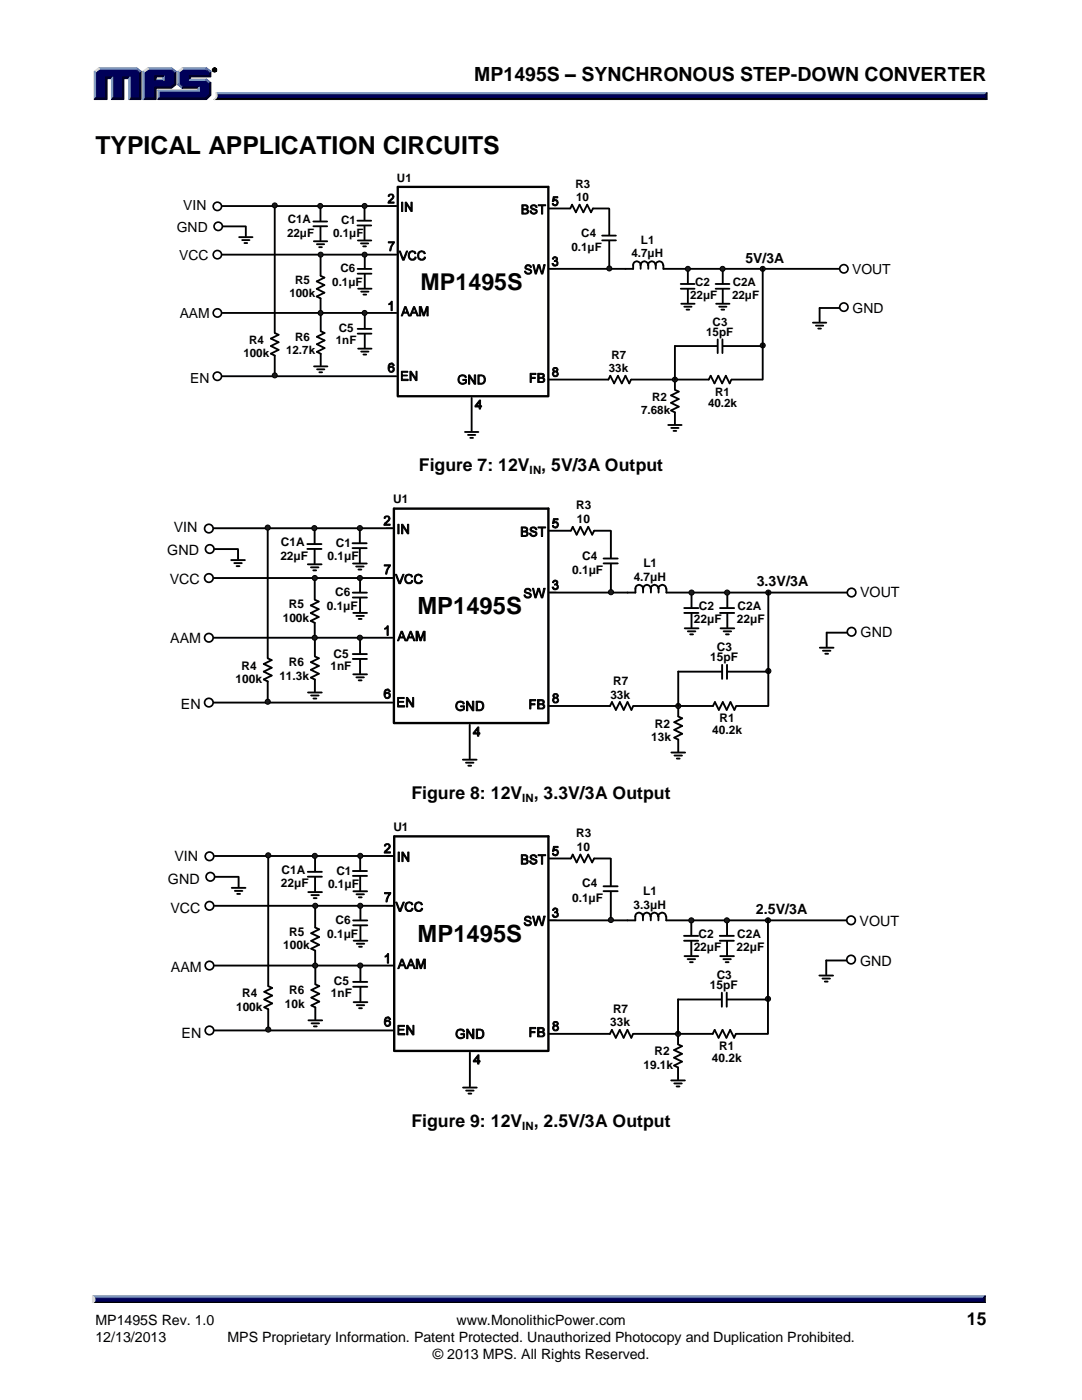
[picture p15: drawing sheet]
<svg xmlns="http://www.w3.org/2000/svg" width="216mm" height="279mm" viewBox="0 0 216 279" stroke-linecap="round" stroke-linejoin="round" font-family="sans-serif">
<defs><g id="words">
<text font-size="5" x="19" y="30.7">TYPICAL APPLICATION CIRCUITS</text>
<g font-size="4.7">
<text x="83.3" y="122.6">MP1495S</text>
<text x="83.3" y="188">MP1495S</text>
</g>
<text font-size="4.6" x="83.9" y="57.9">MP1495S</text>
<text font-size="3.9" x="94.6" y="16.3">MP1495S – SYNCHRONOUS STEP-DOWN CONVERTER</text>
<g font-size="3.5">
<text x="83.6" y="94">Figure 7: 12V , 5V/3A Output</text>
<text x="82.1" y="159.4">Figure 8: 12V , 3.3V/3A Output</text>
<text x="82.1" y="224.9">Figure 9: 12V , 2.5V/3A Output</text>
<text x="192.9" y="264.5">15</text>
</g>
<g font-size="2.8">
<text x="36.6" y="42">VIN</text>
<text x="35.3" y="46.3">GND</text>
<text x="35.8" y="51.9">VCC</text>
<text x="148.7" y="52.4">5V/3A</text>
<text x="170" y="54.6">VOUT</text>
<text x="35.9" y="63.6">AAM</text>
<text x="170.1" y="62.4">GND</text>
<text x="37.9" y="76.3">EN</text>
<text x="34.7" y="106.3">VIN</text>
<text x="33.4" y="110.7">GND</text>
<text x="33.9" y="116.5">VCC</text>
<text x="151" y="117">3.3V/3A</text>
<text x="171.6" y="119.2">VOUT</text>
<text x="34" y="128.4">AAM</text>
<text x="171.7" y="127.2">GND</text>
<text x="36.1" y="141.5">EN</text>
<text x="34.8" y="171.9">VIN</text>
<text x="33.5" y="176.3">GND</text>
<text x="34" y="182.1">VCC</text>
<text x="150.8" y="182.4">2.5V/3A</text>
<text x="171.5" y="184.9">VOUT</text>
<text x="34.1" y="194.1">AAM</text>
<text x="171.6" y="192.9">GND</text>
<text x="36.2" y="207.2">EN</text>
<text x="19" y="264.5">MP1495S Rev. 1.0</text>
<text x="19" y="267.9">12/13/2013</text>
<text x="45.4" y="267.9">MPS Proprietary Information. Patent Protected. Unauthorized Photocopy and Duplication Prohibited.</text>
<text x="91.1" y="264.5">www.MonolithicPower.com</text>
<text x="86.4" y="271.1">© 2013 MPS. All Rights Reserved.</text>
</g>
<g font-size="2.4">
<text x="78.4" y="100.4">U1</text>
<text x="115" y="101.6">R3</text>
<text x="115.1" y="104.3">10</text>
<text x="55.9" y="111.7">22μF</text>
<text x="56.1" y="109">C1A</text>
<text x="65.4" y="111.8">0.1μF</text>
<text x="67" y="109.1">C1</text>
<text x="116.2" y="111.7">C4</text>
<text x="128.4" y="113.2">L1</text>
<text x="66.9" y="119">C6</text>
<text x="114.2" y="114.6">0.1μF</text>
<text x="126.4" y="115.9">4.7μH</text>
<text x="56.4" y="124.1">100k</text>
<text x="57.6" y="121.4">R5</text>
<text x="65.2" y="121.7">0.1μF</text>
<text x="138.5" y="124.4">22μF</text>
<text x="139.5" y="121.7">C2</text>
<text x="147" y="124.4">22μF</text>
<text x="147.2" y="121.7">C2A</text>
<text x="66.5" y="131.2">C5</text>
<text x="141.7" y="131.9">15pF</text>
<text x="143.1" y="129.9">C3</text>
<text x="47" y="136.3">100k</text>
<text x="48.2" y="133.6">R4</text>
<text x="55.7" y="135.7">11.3k</text>
<text x="57.6" y="133">R6</text>
<text x="65.9" y="133.6">1nF</text>
<text x="122.3" y="136.7">R7</text>
<text x="121.8" y="139.4">33k</text>
<text x="129.9" y="147.9">13k</text>
<text x="130.6" y="145.2">R2</text>
<text x="142.1" y="146.6">40.2k</text>
<text x="143.6" y="144.2">R1</text>
<text x="78.5" y="165.8">U1</text>
<text x="115" y="167">R3</text>
<text x="115.1" y="169.7">10</text>
<text x="56" y="177.1">22μF</text>
<text x="56.2" y="174.4">C1A</text>
<text x="65.4" y="177.3">0.1μF</text>
<text x="67.1" y="174.5">C1</text>
<text x="114.2" y="180">0.1μF</text>
<text x="116.2" y="177.1">C4</text>
<text x="128.4" y="178.6">L1</text>
<text x="66.9" y="184.4">C6</text>
<text x="126.4" y="181.3">3.3μH</text>
<text x="56.5" y="189.5">100k</text>
<text x="57.7" y="186.8">R5</text>
<text x="65.3" y="187.1">0.1μF</text>
<text x="138.4" y="189.8">22μF</text>
<text x="139.4" y="187.1">C2</text>
<text x="147" y="189.8">22μF</text>
<text x="147.1" y="187.1">C2A</text>
<text x="66.6" y="196.7">C5</text>
<text x="141.7" y="197.3">15pF</text>
<text x="143" y="195.3">C3</text>
<text x="47.1" y="201.8">100k</text>
<text x="48.3" y="199.1">R4</text>
<text x="56.8" y="201.1">10k</text>
<text x="57.7" y="198.4">R6</text>
<text x="66" y="199">1nF</text>
<text x="122.3" y="202.1">R7</text>
<text x="121.8" y="204.8">33k</text>
<text x="143.5" y="209.6">R1</text>
<text x="128.4" y="213.3">19.1k</text>
<text x="130.6" y="210.6">R2</text>
<text x="142.1" y="212">40.2k</text>
</g>
<g font-size="2.3">
<text x="79.2" y="36.2">U1</text>
<text x="114.8" y="37.4">R3</text>
<text x="114.9" y="40.1">10</text>
<text x="57.3" y="47.2">22μF</text>
<text x="57.4" y="44.6">C1A</text>
<text x="66.5" y="47.4">0.1μF</text>
<text x="68.1" y="44.7">C1</text>
<text x="116" y="47.2">C4</text>
<text x="114" y="50">0.1μF</text>
<text x="126" y="51.4">4.7μH</text>
<text x="127.9" y="48.7">L1</text>
<text x="57.7" y="59.3">100k</text>
<text x="58.9" y="56.7">R5</text>
<text x="66.3" y="57">0.1μF</text>
<text x="67.9" y="54.4">C6</text>
<text x="137.7" y="59.7">22μF</text>
<text x="138.7" y="57">C2</text>
<text x="146.1" y="59.7">22μF</text>
<text x="146.2" y="57">C2A</text>
<text x="142.2" y="65">C3</text>
<text x="48.6" y="71.3">100k</text>
<text x="49.7" y="68.7">R4</text>
<text x="57.1" y="70.6">12.7k</text>
<text x="58.9" y="68">R6</text>
<text x="67" y="68.7">1nF</text>
<text x="67.6" y="66.3">C5</text>
<text x="122" y="71.7">R7</text>
<text x="140.9" y="67">15pF</text>
<text x="121.5" y="74.3">33k</text>
<text x="127.9" y="82.6">7.68k</text>
<text x="130.1" y="80">R2</text>
<text x="141.3" y="81.3">40.2k</text>
<text x="142.7" y="79">R1</text>
<text x="105.7" y="94.5">IN</text>
<text x="104.2" y="160">IN</text>
<text x="104.2" y="225.4">IN</text>
</g>
</g></defs>
<g fill="#8099bf" stroke="#8099bf" stroke-width=".2">
<path d="M43.1 18.5h153.8l-.4 .7h-153.2z"/>
<path d="M30.9 16l.3-.2h1.3l.2 .2z"/>
<path d="M36.4 13.5h4.8l-.2 .3h-4.5z"/>
<path d="M35.5 14.2l.2 .2v2.3l-.2 .2z"/>
<path d="M31.5 18h8v-.4l.3-.2v.8h-8z"/>
<path d="M31.5 18l.3 .2v1.3l-.3 .4z"/>
<path d="M38 15.8h3.2l-.2 .2h-3.2z"/>
<path d="M29.5 13.5h4.7l-.1 .3h-4.4z"/>
<path d="M28.5 14.2l.3 .2v5.1l-.3 .4z"/>
<path d="M32.5 15.4l.2-.3v.9l-.2-.2z"/>
<path d="M19.7 13.5h7.6l-.2 .3h-7.2z"/>
<path d="M18.8 14.2l.3 .2v5.1l-.3 .4z"/>
<path d="M22.5 15.4v4.1l-.3 .4v-4.2z"/>
<path d="M25.9 15.4v4.1l-.2 .4v-4.2z"/>
<path d="M18.5 258.6h178l-.3 .8h-177.3z"/>
</g>
<g fill="#000" stroke="#000" stroke-width=".2">
<path d="M43.3 19.2h153.2l.4 .7h-154.2l.4-.3zM18.9 259.4h177.3l.3 .7h-178z"/>
<path d="M42.4 14a.46 .46 0 0 1 .9 0 .46 .46 0 0 1-.9 0zM42.5 14a.35 .35 0 0 0 .7 0 .35 .35 0 0 0-.7 0zM42.7 13.7l.3 .2-.1 .1 .1 .2-.1-.2-.2 .2zM42.8 13.8v.2l.2-.1z"/>
</g>
<g fill="#000026" stroke="#000026" stroke-width=".2">
<path d="M196.5 18.9l.5-.4v1.4l-.5-.5z"/>
<path d="M36.5 17.4h3.3l-.3 .2h-3.1z"/>
<path d="M37.8 15.1h4v-.7l.3-.2v1.2h-4.1v.4l-.2 .2z"/>
<path d="M31.8 19.5h9.2l.8-.7v-2.1l.3-.2v2.5l-.9 .9h-9.7z"/>
<path d="M30.9 17.4h3.2l.8-.7v-2.3l.2-.2v2.7l-.9 .7h-3v2.3h-2.7l.3-.4h2.1z"/>
<path d="M30.9 15.1h1.8l-.2 .3h-1.3v.4l-.3 .2z"/>
<path d="M27.9 14.4l.2-.2v5.7h-2.4l.2-.4h2z"/>
<path d="M21.1 15.4h1.4l-.3 .3h-.8v4.2h-2.6l.3-.4h2z"/>
<path d="M24.4 15.4h1.5l-.2 .3h-1v4.2h-2.5l.3-.4h1.9z"/>
<path d="M196.6 258.6v1.5l-.4-.4v-.6z"/>
</g>
<g fill="#000059" stroke="#000059" stroke-width=".2">
<path d="M43.3 18.9h153.2v.5h-153.3z"/>
<path d="M19.1 14.4l.8-.6h7.2l.8 .6v5.1h-2v-4.1h-1.5v4.1h-1.9v-4.1h-1.4v4.1h-2z"/>
<path d="M28.8 14.4l.9-.6h2.1v1.3h-.9v.9h1.8v-.9h-1.2v-1.3h2.6l.8 .6v2.3l-.8 .7h-3.2v2.1h-2.1z"/>
<path d="M31.8 18.2h8v-.8h-3.3l-.8-.7v-2.3l.8-.6h4.5l.8 .6v.7h-4v.9h3.2l.8 .7v2.1l-.8 .7h-9.2z"/>
<path d="M18.9 259.1h177.3v.6h-177.3z"/>
</g>
<g fill="#d9d9d9" stroke="#d9d9d9" stroke-width=".2">
<path d="M43.1 18.5l.2 .4a.86 .86 0 0 1-.6 1 1.24 1.24 0 0 0 .4-1.4z"/>
<path d="M35.5 14.2l.9-.7 .1 .3-.8 .6z"/>
<path d="M28.5 14.2l1-.7 .2 .3-.9 .6z"/>
<path d="M18.8 14.2l.9-.7 .2 .3-.8 .6z"/>
<path d="M18.5 258.6l.4 .5v.6l-.4 .4z"/>
</g>
<g fill="#195999" stroke="#195999" stroke-width=".2">
<path d="M35.5 16.9l.2-.2 .8 .7-.1 .2z"/>
<path d="M41.2 15.8l.9 .7-.3 .2-.8-.7z"/>
<path d="M34.2 13.5l.9 .7-.2 .2-.8-.6z"/>
<path d="M27.3 13.5l.8 .7-.2 .2-.8-.6z"/>
<path d="M41.2 13.5l.9 .7-.3 .2-.8-.6z"/>
</g>
<path d="M77.9 50.8h1.5M77.9 41.1h1.5M109.4 53.6h1.5" fill="none" stroke="#000" stroke-width=".21"/>
<path d="M79.4 37.3v41.8M79.4 37.3h30v41.8M79.4 79.1h29.9" fill="none" stroke="#000" stroke-width=".46"/>
<path d="M77.5 38.9a.62 .62 0 0 1 1 0 .62 .62 0 0 1-.3 1l-.5 .4h.9v.3h-1.2l.2-.5a1.08 1.08 0 0 0 .7-1.1l-.4-.1-.2 .3h-.2z" fill-rule="evenodd" fill="#000"/>
<path d="M77.5 38.9a.62 .62 0 0 1 1 0 .62 .62 0 0 1-.3 1l-.5 .4h.9v.3h-1.2l.2-.5a1.08 1.08 0 0 0 .7-1.1l-.4-.1-.2 .3h-.2z" fill="none" stroke="#000" stroke-width=".2"/>
<g fill="none" stroke="#000" stroke-width=".37">
<path d="M44.4 41.1h34.7M44.4 50.8h34.7M62.5 44.2h2.8M62.5 45.2h2.8M62.6 48.2h2.7M63.2 48.7h1.5M63.7 49.3h.5M63.9 41.4v2.7M63.9 45.3v2.7M64 50.8v4.2M64 55.1l.7 .3-1.5 .8 1.5 .7-1.5 .7 1.5 .8-1.5 .8 .8 .3v3M71.3 44h2.8"/>
<path d="M71.3 45h2.8M71.4 53.7h2.7M71.4 54.6h2.7M71.4 48h2.7M71.5 57.6h2.6M72 48.6h1.5M72.1 58.2h1.4M72.5 49.2h.5M72.5 58.8h.6M72.7 41.2v2.7M72.7 45.1v2.7M72.8 50.8v2.8"/>
<path d="M72.8 54.7v2.8M109.6 53.7h15.2M44.4 62.5h34.7M44.4 75.1h34.7M62.7 73.1h2.6M63.3 73.7h1.4M63.7 74.3h.6M64 66.1l.8 .4-1.6 .7 1.6 .7-1.6 .8 1.6 .8-1.6 .7 .8 .4v2.4M64 62.5v3.5M71.4 65.6h2.7M71.4 66.6h2.7M71.5 69.6h2.6"/>
<path d="M72.1 70.2h1.4M72.5 70.8h.6M72.8 62.8v2.7M72.8 66.7v2.7M134.7 69.1h8.4M143.2 67.7v2.8M144.2 67.7v2.8M144.3 69.1h7.7"/>
</g>
<circle cx="64" cy="62.5" r=".5" fill="#1a1a1a"/>
<circle cx="64" cy="62.5" r=".5" fill="none" stroke="#000" stroke-width=".2"/>
<circle cx="64" cy="50.8" r=".5" fill="#1a1a1a"/>
<circle cx="64" cy="50.8" r=".5" fill="none" stroke="#000" stroke-width=".2"/>
<circle cx="72.8" cy="50.8" r=".5" fill="#1a1a1a"/>
<circle cx="72.8" cy="50.8" r=".5" fill="none" stroke="#000" stroke-width=".2"/>
<circle cx="63.9" cy="41.1" r=".5" fill="#1a1a1a"/>
<circle cx="63.9" cy="41.1" r=".5" fill="none" stroke="#000" stroke-width=".2"/>
<circle cx="72.8" cy="41.1" r=".5" fill="#1a1a1a"/>
<circle cx="72.8" cy="41.1" r=".5" fill="none" stroke="#000" stroke-width=".2"/>
<path d="M54.8 40.8v25.6M54.8 66.5l.8 .3-1.5 .8 1.5 .7-1.5 .8 1.5 .7-1.5 .8 .7 .4M54.8 71v3.7" fill="none" stroke="#000" stroke-width=".37"/>
<circle cx="54.8" cy="41" r=".5" fill="#1a1a1a"/>
<g fill="none" stroke="#000" stroke-width=".2">
<path d="M110.4 39.2h.9v.3h-.7l-.1 .4a.59 .59 0 0 1 .8 .3 .59 .59 0 0 1-.3 .8 .59 .59 0 0 1-.8-.4h.2a.39 .39 0 0 0 .6 .2 .39 .39 0 0 0 0-.7 .39 .39 0 0 0-.6 .1h-.2zM79.6 50.1h.3l.6 1.6 .6-1.6h.2l-.6 1.8h-.4zM80.1 40.3h.3v1.9h-.3zM80.9 40.3h.2l.9 1.5v-1.5h.2v1.9h-.2l-.9-1.4v1.4h-.2zM81.7 50.3a.84 .84 0 0 1 1.3 .3l-.2 .1a.56 .56 0 0 0-.7-.4 .56 .56 0 0 0-.4 .7 .57 .57 0 0 0 .4 .7 .57 .57 0 0 0 .7-.4h.2a.84 .84 0 0 1-1.1 .6 .84 .84 0 0 1-.4-1.2zM83.6 50.3a.84 .84 0 0 1 1.3 .3l-.3 .1a.59 .59 0 0 0-.8-.4 .59 .59 0 0 0-.2 .9 .56 .56 0 0 0 .5 .5 .56 .56 0 0 0 .6-.4h.2a.84 .84 0 0 1-1.1 .6 .84 .84 0 0 1-.4-1.2zM104.1 40.9h.7a.47 .47 0 0 1 .6 .2 .47 .47 0 0 1-.2 .6 .54 .54 0 0 1 .2 .7 .54 .54 0 0 1-.6 .3h-.7zM104.4 41.1h.3a.32 .32 0 0 1 .4 0 .32 .32 0 0 1 0 .4l-.7 .2zM104.4 41.9h.3a.36 .36 0 0 1 .6 .2 .36 .36 0 0 1-.5 .4h-.4zM104.9 53a.65 .65 0 0 1 .7-.2 .65 .65 0 0 1 .4 .6h-.2a.42 .42 0 0 0-.4-.4 .42 .42 0 0 0-.4 .5l.1 .1a.89 .89 0 0 1 1 .6 .73 .73 0 0 1-.7 .5 .73 .73 0 0 1-.7-.6h.2a.49 .49 0 0 0 .5 .4 .49 .49 0 0 0 .4-.5l-.2-.1a.72 .72 0 0 1-.8-.7zM106 41a.73 .73 0 0 1 1.2 .4h-.3a.47 .47 0 0 0-.4-.3 .47 .47 0 0 0-.4 .2l.1 .3a.9 .9 0 0 1 1 .7 .74 .74 0 0 1-.8 .5 .74 .74 0 0 1-.6-.7h.2a.43 .43 0 0 0 .5 .5 .43 .43 0 0 0 .4-.6l-.2-.1a.61 .61 0 0 1-.7-.2 .61 .61 0 0 1 0-.7zM106.3 52.8h.2l.4 1.6 .4-1.6h.4l.4 1.6 .4-1.6h.3l-.5 1.9h-.3l-.5-1.6-.5 1.6h-.2z"/>
<path d="M107.4 40.9h1.5v.2h-.6v1.6h-.3v-1.6h-.6zM110.4 51.3a.48 .48 0 0 1 .7 0 .48 .48 0 0 1-.1 .8 .58 .58 0 0 1 .1 .9 .58 .58 0 0 1-.9-.2l-.1-.2h.3a.36 .36 0 0 0 .5 .3 .36 .36 0 0 0 .2-.5 .36 .36 0 0 0-.5-.2l.1-.2a.29 .29 0 0 0 .3-.3 .29 .29 0 0 0-.3-.3 .29 .29 0 0 0-.3 .4l-.2-.1zM77.6 60.6l.5-.5h.2v1.9h-.3v-1.5l-.4 .3zM77.6 72.6a.58 .58 0 0 1 .7-.2 .58 .58 0 0 1 .4 .5h-.3a.37 .37 0 0 0-.4-.3 .37 .37 0 0 0-.3 .5v.2a.59 .59 0 0 1 .9 .1 .59 .59 0 0 1-.2 .9 .59 .59 0 0 1-.9-.4v-.9zM80.1 74.1h1.3v.2h-1.1v.6h1v.1h-1v.7h1.1v.3h-1.3zM80.7 61.2h.3l.8 1.9h-.3l-.2-.6h-.8l-.2 .6h-.2zM80.9 61.4l.3 .9h-.6zM81.8 74.1h.2l1 1.4v-1.4h.2v1.9h-.3l-.9-1.5v1.5h-.2zM82.5 61.2h.2l.8 1.9h-.3l-.2-.6h-.8l-.2 .6h-.2zM82.6 61.4l.3 .9h-.6zM83.7 61.2h.4l.5 1.6 .5-1.6h.3v1.9h-.2v-1.6l-.5 1.6h-.3l-.5-1.6v1.6h-.2zM91.7 75a.94 .94 0 0 1 1.4 .3l-.3 .1a.7 .7 0 0 0-1-.2 .7 .7 0 0 0 0 1.1l.3 .2 .7-.1 .1-.5h-.6v-.2h.8v.7a1.01 1.01 0 0 1-1.5 0 1.01 1.01 0 0 1 .1-1.4z"/>
<path d="M93.5 74.8h.2l.9 1.5v-1.5h.3v1.9h-.3l-.9-1.5v1.5h-.2zM95.4 74.8h.6a.93 .93 0 0 1 .9 .9 .93 .93 0 0 1-.9 1h-.6zM95.6 75a.77 .77 0 0 1 1 .8 .77 .77 0 0 1-1 .7zM95.7 79.8h.2v1.2h.2v.2h-.2v.4h-.3v-.4h-.8v-.2zM105.8 74.5h1.2v.2h-1v.6h.8v.2h-.8v.8h-.2zM107.3 74.5h.7a.45 .45 0 0 1 .6 .3 .45 .45 0 0 1-.2 .5 .53 .53 0 0 1 .3 .7 .53 .53 0 0 1-.7 .3h-.7zM107.6 74.7h.5a.28 .28 0 0 1 .3 .3 .28 .28 0 0 1-.3 .3h-.5zM107.6 75.5h.4a.35 .35 0 0 1 .5 .3 .35 .35 0 0 1-.5 .4h-.4zM110.4 73.4a.51 .51 0 0 1 .7 0 .51 .51 0 0 1 .1 .7h-.1a.55 .55 0 0 1 .1 .9 .55 .55 0 0 1-.8 0 .55 .55 0 0 1 .1-.9l-.2-.3zM95.6 80.3v.7h-.5z"/>
<circle cx="54.8" cy="41" r=".5"/>
<circle cx="78.1" cy="73.7" r=".4"/>
<circle cx="110.8" cy="73.8" r=".3"/>
<circle cx="110.8" cy="74.6" r=".37"/>
</g>
<g fill="#000">
<path d="M80.1 40.3h.3v1.9h-.3z" fill-rule="evenodd"/>
<path d="M79.6 50.1h.3l.6 1.6 .6-1.6h.2l-.6 1.8h-.4z" fill-rule="evenodd"/>
<path d="M80.9 40.3h.2l.9 1.5v-1.5h.2v1.9h-.2l-.9-1.4v1.4h-.2z" fill-rule="evenodd"/>
<path d="M81.7 50.3a.84 .84 0 0 1 1.3 .3l-.2 .1a.56 .56 0 0 0-.7-.4 .56 .56 0 0 0-.4 .7 .57 .57 0 0 0 .4 .7 .57 .57 0 0 0 .7-.4h.2a.84 .84 0 0 1-1.1 .6 .84 .84 0 0 1-.4-1.2z" fill-rule="evenodd"/>
<path d="M83.6 50.3a.84 .84 0 0 1 1.3 .3l-.3 .1a.59 .59 0 0 0-.8-.4 .59 .59 0 0 0-.2 .9 .56 .56 0 0 0 .5 .5 .56 .56 0 0 0 .6-.4h.2a.84 .84 0 0 1-1.1 .6 .84 .84 0 0 1-.4-1.2z" fill-rule="evenodd"/>
<path d="M104.1 40.9h.7a.47 .47 0 0 1 .6 .2 .47 .47 0 0 1-.2 .6 .54 .54 0 0 1 .2 .7 .54 .54 0 0 1-.6 .3h-.7zM104.4 41.1v.6h.3a.32 .32 0 0 0 .5-.4 .32 .32 0 0 0-.5-.2zM104.4 41.9v.6h.5a.35 .35 0 0 0 .4-.4 .35 .35 0 0 0-.6-.2z" fill-rule="evenodd"/>
<path d="M104.9 53a.65 .65 0 0 1 .7-.2 .65 .65 0 0 1 .4 .6h-.2a.42 .42 0 0 0-.4-.4 .42 .42 0 0 0-.4 .5l.1 .1a.89 .89 0 0 1 1 .6 .73 .73 0 0 1-.7 .5 .73 .73 0 0 1-.7-.6h.2a.49 .49 0 0 0 .5 .4 .49 .49 0 0 0 .4-.5l-.2-.1a.72 .72 0 0 1-.8-.7z" fill-rule="evenodd"/>
<path d="M106 41a.73 .73 0 0 1 1.2 .4h-.3a.47 .47 0 0 0-.4-.3 .47 .47 0 0 0-.4 .2l.1 .3a.9 .9 0 0 1 1 .7 .74 .74 0 0 1-.8 .5 .74 .74 0 0 1-.6-.7h.2a.43 .43 0 0 0 .5 .5 .43 .43 0 0 0 .4-.6l-.2-.1a.61 .61 0 0 1-.7-.2 .61 .61 0 0 1 0-.7z" fill-rule="evenodd"/>
<path d="M106.3 52.8h.2l.4 1.6 .4-1.6h.4l.4 1.6 .4-1.6h.3l-.5 1.9h-.3l-.5-1.6-.5 1.6h-.2z" fill-rule="evenodd"/>
<path d="M107.4 40.9h1.5v.2h-.6v1.6h-.3v-1.6h-.6z" fill-rule="evenodd"/>
<path d="M110.4 51.3a.48 .48 0 0 1 .7 0 .48 .48 0 0 1-.1 .8 .58 .58 0 0 1 .1 .9 .58 .58 0 0 1-.9-.2l-.1-.2h.3a.36 .36 0 0 0 .5 .3 .36 .36 0 0 0 .2-.5 .36 .36 0 0 0-.5-.2l.1-.2a.29 .29 0 0 0 .3-.3 .29 .29 0 0 0-.3-.3 .29 .29 0 0 0-.3 .4l-.2-.1z" fill-rule="evenodd"/>
<path d="M110.4 39.2h.9v.3h-.7l-.1 .4a.59 .59 0 0 1 .8 .3 .59 .59 0 0 1-.3 .8 .59 .59 0 0 1-.8-.4h.2a.39 .39 0 0 0 .6 .2 .39 .39 0 0 0 0-.7 .39 .39 0 0 0-.6 .1h-.2z" fill-rule="evenodd"/>
<path d="M77.6 60.6l.5-.5h.2v1.9h-.3v-1.5l-.4 .3z" fill-rule="evenodd"/>
<path d="M77.6 72.6a.58 .58 0 0 1 .7-.2 .58 .58 0 0 1 .4 .5h-.3a.37 .37 0 0 0-.4-.3 .37 .37 0 0 0-.3 .5v.2a.59 .59 0 0 1 .9 .1 .59 .59 0 0 1-.2 .9 .59 .59 0 0 1-.9-.4v-.9zM77.7 73.7a.4 .4 0 0 0 .8 0 .4 .4 0 0 0-.8 0z" fill-rule="evenodd"/>
<path d="M80.7 61.2h.3l.8 1.9h-.3l-.2-.6h-.8l-.2 .6h-.2zM80.9 61.4l-.3 .9h.6z" fill-rule="evenodd"/>
<path d="M80.1 74.1h1.3v.2h-1.1v.6h1v.1h-1v.7h1.1v.3h-1.3z" fill-rule="evenodd"/>
<path d="M82.5 61.2h.2l.8 1.9h-.3l-.2-.6h-.8l-.2 .6h-.2zM82.6 61.4l-.3 .9h.6z" fill-rule="evenodd"/>
<path d="M81.8 74.1h.2l1 1.4v-1.4h.2v1.9h-.3l-.9-1.5v1.5h-.2z" fill-rule="evenodd"/>
<path d="M83.7 61.2h.4l.5 1.6 .5-1.6h.3v1.9h-.2v-1.6l-.5 1.6h-.3l-.5-1.6v1.6h-.2z" fill-rule="evenodd"/>
<path d="M91.7 75a.94 .94 0 0 1 1.4 .3l-.3 .1a.7 .7 0 0 0-1-.2 .7 .7 0 0 0 0 1.1l.3 .2 .7-.1 .1-.5h-.6v-.2h.8v.7a1.01 1.01 0 0 1-1.5 0 1.01 1.01 0 0 1 .1-1.4z" fill-rule="evenodd"/>
<path d="M93.5 74.8h.2l.9 1.5v-1.5h.3v1.9h-.3l-.9-1.5v1.5h-.2z" fill-rule="evenodd"/>
<path d="M95.4 74.8h.6a.93 .93 0 0 1 .9 .9 .93 .93 0 0 1-.9 1h-.6zM95.6 75v1.5a.77 .77 0 0 0 1-.7 .77 .77 0 0 0-1-.8z" fill-rule="evenodd"/>
<path d="M105.8 74.5h1.2v.2h-1v.6h.8v.2h-.8v.8h-.2z" fill-rule="evenodd"/>
<path d="M107.3 74.5h.7a.45 .45 0 0 1 .6 .3 .45 .45 0 0 1-.2 .5 .53 .53 0 0 1 .3 .7 .53 .53 0 0 1-.7 .3h-.7zM107.6 74.7v.6h.4a.31 .31 0 0 0 .4-.2 .31 .31 0 0 0-.2-.4zM107.6 75.5v.7h.4a.35 .35 0 0 0 .5-.4 .35 .35 0 0 0-.5-.3z" fill-rule="evenodd"/>
<path d="M110.4 73.4a.51 .51 0 0 1 .7 0 .51 .51 0 0 1 .1 .7h-.1a.55 .55 0 0 1 .1 .9 .55 .55 0 0 1-.8 0 .55 .55 0 0 1 .1-.9l-.2-.3zM110.5 73.8a.3 .3 0 0 0 .6 0 .3 .3 0 0 0-.6 0zM110.5 74.6a.37 .37 0 0 0 .7 0 .37 .37 0 0 0-.7 0z" fill-rule="evenodd"/>
<path d="M95.7 79.8h.2v1.2h.2v.2h-.2v.4h-.3v-.4h-.8v-.2zM95.6 80.3l-.5 .7h.5z" fill-rule="evenodd"/>
</g>
<circle cx="54.8" cy="74.9" r=".5" fill="#1a1a1a"/>
<circle cx="54.8" cy="74.9" r=".5" fill="none" stroke="#000" stroke-width=".2"/>
<circle cx="72.8" cy="62.5" r=".5" fill="#1a1a1a"/>
<circle cx="72.8" cy="62.5" r=".5" fill="none" stroke="#000" stroke-width=".2"/>
<g fill="none" stroke="#000" stroke-width=".37">
<path d="M109.5 41.6h4.2M113.8 41.6l.3-.8 .8 1.6 .7-1.6 .8 1.6 .8-1.6 .7 1.6 .4-.8h3.2M120.1 47h2.8M120.2 48h2.7M121.6 41.7v5.2M121.6 48.1v5.4M127.8 52.9a.73 .73 0 0 0-.7-.8 .73 .73 0 0 0-.8 .8v.8h-1.5M129.3 52.9a.73 .73 0 0 0-.7-.8 .73 .73 0 0 0-.8 .8v.8M130.8 52.9a.73 .73 0 0 0-.7-.8 .73 .73 0 0 0-.7 .8v.8M132.3 52.9a.73 .73 0 0 0-.7-.8 .73 .73 0 0 0-.8 .8v.8M132.4 52.9v.8h35.1M135.8 56.7h2.8"/>
<path d="M135.8 57.6h2.8M137.3 53.8v2.8M137.3 57.7v2.8M142.8 56.7h2.7M142.8 57.6h2.8M144.2 53.8v2.8M144.2 57.7v2.8M109.5 75.8h11.9l.4-.8 .7 1.5 .8-1.5 .8 1.5 .7-1.5 .8 1.5 .3-.7M126 75.8h8.5M134.6 75.8h6.8l.4-.8 .8 1.5 .7-1.5 .8 1.5 .7-1.5 .8 1.5 .3-.7M134.7 77.8l.7 .4-1.5 .7 1.5 .7-1.5 .8 1.5 .8-1.5 .7 .8 .4v2.4M134.7 75.8v1.9"/>
<path d="M135.9 60.6h2.7M136.5 61.2h1.5M137 61.8h.5M142.9 60.6h2.7M143.5 61.2h1.5M144 61.8h.5M146 75.8h6.1M133.3 84.8h2.7M133.9 85.4h1.5M134.4 86h.5"/>
</g>
<circle cx="43.4" cy="41.2" r=".83" fill="#fff"/>
<circle cx="43.4" cy="41.2" r=".83" fill="none" stroke="#000" stroke-width=".33"/>
<circle cx="152.2" cy="68.9" r=".5" fill="#1a1a1a"/>
<circle cx="152.2" cy="68.9" r=".5" fill="none" stroke="#000" stroke-width=".2"/>
<circle cx="152.2" cy="53.7" r=".5" fill="#1a1a1a"/>
<circle cx="152.2" cy="53.7" r=".5" fill="none" stroke="#000" stroke-width=".2"/>
<circle cx="134.7" cy="75.8" r=".5" fill="#1a1a1a"/>
<circle cx="134.7" cy="75.8" r=".5" fill="none" stroke="#000" stroke-width=".2"/>
<circle cx="144.2" cy="53.7" r=".5" fill="#1a1a1a"/>
<circle cx="144.2" cy="53.7" r=".5" fill="none" stroke="#000" stroke-width=".2"/>
<circle cx="137.3" cy="53.7" r=".5" fill="#1a1a1a"/>
<circle cx="137.3" cy="53.7" r=".5" fill="none" stroke="#000" stroke-width=".2"/>
<circle cx="121.6" cy="53.6" r=".5" fill="#1a1a1a"/>
<g fill="none" stroke="#000" stroke-width=".2">
<path d="M77.5 48.2h1.2l-.5 1-.2 .9h-.2v-.6l.6-1h-.9z"/>
<circle cx="121.6" cy="53.6" r=".5"/>
</g>
<g fill="none" stroke="#000" stroke-width=".37">
<path d="M44.5 45.2h4.6M47.7 47.3h2.7M48.3 47.9h1.5M48.8 48.5h.5M49.1 45.3v1.8M152.2 53.5v22.3M94.1 79.4v6.6M134.7 69v6.8M162.2 64.4h2.7M162.8 65h1.5M163.3 65.6h.5M167.5 61.5h-4v2.7"/>
<path d="M92.8 86.2h2.6M93.4 86.8h1.4M93.8 87.4h.6"/>
</g>
<path d="M77.5 48.2h1.2l-.5 1-.2 .9h-.2l.1-.6 .6-1h-1z" fill-rule="evenodd" fill="#000"/>
<circle cx="43.5" cy="45.2" r=".83" fill="#fff"/>
<circle cx="43.5" cy="45.2" r=".83" fill="none" stroke="#000" stroke-width=".33"/>
<circle cx="43.4" cy="50.8" r=".83" fill="#fff"/>
<circle cx="43.4" cy="50.8" r=".83" fill="none" stroke="#000" stroke-width=".33"/>
<circle cx="43.4" cy="62.5" r=".83" fill="#fff"/>
<circle cx="43.4" cy="62.5" r=".83" fill="none" stroke="#000" stroke-width=".33"/>
<circle cx="43.4" cy="75.1" r=".83" fill="#fff"/>
<circle cx="43.4" cy="75.1" r=".83" fill="none" stroke="#000" stroke-width=".33"/>
<circle cx="168.4" cy="53.6" r=".83" fill="#fff"/>
<circle cx="168.4" cy="53.6" r=".83" fill="none" stroke="#000" stroke-width=".33"/>
<circle cx="168.4" cy="61.3" r=".83" fill="#fff"/>
<circle cx="168.4" cy="61.3" r=".83" fill="none" stroke="#000" stroke-width=".33"/>
<path d="M77.1 115.3h1.5M77.1 105.4h1.5M109.4 118.2h1.6" fill="none" stroke="#000" stroke-width=".21"/>
<path d="M78.6 144.3v-42.8h30.8v42.8M78.7 144.3h30.6" fill="none" stroke="#000" stroke-width=".47"/>
<path d="M76.7 103.1a.63 .63 0 0 1 1 .1 .63 .63 0 0 1-.3 .9l-.5 .5h1v.2h-1.3l.1-.4a1.11 1.11 0 0 0 .8-1.2l-.4-.1-.2 .4h-.3z" fill-rule="evenodd" fill="#000"/>
<path d="M76.7 103.1a.63 .63 0 0 1 1 .1 .63 .63 0 0 1-.3 .9l-.5 .5h1v.2h-1.3l.1-.4a1.11 1.11 0 0 0 .8-1.2l-.4-.1-.2 .4h-.3z" fill="none" stroke="#000" stroke-width=".2"/>
<g fill="none" stroke="#000" stroke-width=".38">
<path d="M42.7 105.4h35.6M42.7 115.4h35.6M61.3 108.6h2.8M61.3 109.6h2.8M61.4 112.6h2.8M62 113.2h1.5M62.5 113.8h.6M62.8 105.7v2.8M62.8 109.7v2.8M62.8 115.4v4.2M62.8 119.7l.8 .3-1.6 .8 1.6 .8-1.6 .8 1.6 .7-1.6 .8 .8 .4v3M70.3 108.4h2.9"/>
<path d="M70.3 109.4h2.9M70.4 118.3h2.8M70.4 119.2h2.8M70.4 112.5h2.8M71.1 113.1h1.5M71.5 113.7h.6M71.8 105.5v2.8M71.8 109.5v2.8M71.8 115.4v2.8M71.8 119.4v2.8M109.7 118.3h15.5M42.7 127.3h35.6"/>
<path d="M61.5 138.2h2.7M62.1 138.8h1.5M62.5 139.4h.6M62.8 131l.8 .4-1.6 .8 1.6 .7-1.6 .8 1.6 .8-1.6 .7 .8 .4v2.4M62.8 127.3v3.6M70.4 130.5h2.8M70.4 131.5h2.8M70.5 122.3h2.7M70.5 134.6h2.7M71.1 122.9h1.5M71.1 135.2h1.5M71.6 123.5h.5"/>
<path d="M71.6 135.8h.5M71.8 127.6v2.8M71.8 131.6v2.8M135.3 134h8.7M144.1 132.7v2.8M145.1 132.7v2.8M145.2 134h7.9M42.7 140.2h35.6"/>
</g>
<circle cx="62.8" cy="127.3" r=".51" fill="#1a1a1a"/>
<circle cx="62.8" cy="127.3" r=".51" fill="none" stroke="#000" stroke-width=".2"/>
<circle cx="62.8" cy="115.4" r=".51" fill="#1a1a1a"/>
<circle cx="62.8" cy="115.4" r=".51" fill="none" stroke="#000" stroke-width=".2"/>
<circle cx="71.8" cy="115.4" r=".51" fill="#1a1a1a"/>
<circle cx="71.8" cy="115.4" r=".51" fill="none" stroke="#000" stroke-width=".2"/>
<circle cx="62.7" cy="105.4" r=".51" fill="#1a1a1a"/>
<circle cx="62.7" cy="105.4" r=".51" fill="none" stroke="#000" stroke-width=".2"/>
<circle cx="71.8" cy="105.4" r=".51" fill="#1a1a1a"/>
<circle cx="71.8" cy="105.4" r=".51" fill="none" stroke="#000" stroke-width=".2"/>
<path d="M53.4 105.1v26.2M53.4 131.4l.8 .3-1.6 .8 1.6 .8-1.6 .7 1.6 .8-1.6 .8 .8 .4v3.8" fill="none" stroke="#000" stroke-width=".38"/>
<circle cx="53.4" cy="105.3" r=".51" fill="#1a1a1a"/>
<g fill="none" stroke="#000" stroke-width=".2">
<path d="M78.9 114.6h.2l.6 1.6 .7-1.6h.2l-.7 1.9h-.3zM79.4 104.6h.2v1.9h-.2zM80.1 104.6h.3l.9 1.5v-1.5h.3v1.9h-.3l-.9-1.4v1.4h-.3zM81 114.8a.86 .86 0 0 1 1.3 .3l-.2 .1a.58 .58 0 0 0-.7-.4 .58 .58 0 0 0-.4 .7 .59 .59 0 0 0 .4 .8 .59 .59 0 0 0 .7-.5l.3 .1a.87 .87 0 0 1-1.2 .5 .87 .87 0 0 1-.4-1.1zM82.9 114.8a.86 .86 0 0 1 1.4 .3l-.3 .1a.6 .6 0 0 0-.9-.4 .6 .6 0 0 0-.2 .9 .58 .58 0 0 0 .5 .6 .58 .58 0 0 0 .6-.5l.3 .1a.87 .87 0 0 1-1.2 .5 .87 .87 0 0 1-.4-1.1zM104 105.2h.7a.48 .48 0 0 1 .6 .3 .48 .48 0 0 1-.2 .5 .55 .55 0 0 1 .2 .7 .55 .55 0 0 1-.6 .4h-.7zM104.2 105.4h.4a.33 .33 0 0 1 .4 0 .33 .33 0 0 1 0 .4l-.8 .2zM104.2 106.2h.4a.37 .37 0 0 1 .6 .3 .37 .37 0 0 1-.5 .4h-.5zM104.8 117.6a.66 .66 0 0 1 .7-.2 .66 .66 0 0 1 .4 .6h-.1a.43 .43 0 0 0-.5-.4 .43 .43 0 0 0-.4 .5l.1 .1a.92 .92 0 0 1 1 .6 .74 .74 0 0 1-.7 .6 .74 .74 0 0 1-.7-.7h.2a.5 .5 0 0 0 .5 .4 .5 .5 0 0 0 .5-.5l-.3-.1a.74 .74 0 0 1-.8-.7zM106 105.3a.75 .75 0 0 1 1.1 .4h-.2a.49 .49 0 0 0-.4-.3 .49 .49 0 0 0-.5 .2l.1 .3a1.08 1.08 0 0 1 1.1 .6 .76 .76 0 0 1-.8 .6 .76 .76 0 0 1-.7-.7h.3a.45 .45 0 0 0 .4 .5 .45 .45 0 0 0 .4-.6h-.2a.62 .62 0 0 1-.7-.3 .62 .62 0 0 1 .1-.7zM106.2 117.4h.3l.3 1.7 .5-1.7h.4l.4 1.7 .4-1.7h.3l-.5 1.9h-.3l-.5-1.6-.5 1.6h-.3zM107.3 105.2h1.6v.2h-.6v1.7h-.3v-1.7h-.7z"/>
<path d="M110.4 103.5h1v.3h-.7l-.2 .4a.61 .61 0 0 1 .9 .3 .61 .61 0 0 1-.4 .8 .61 .61 0 0 1-.8-.4h.2a.41 .41 0 0 0 .6 .2 .41 .41 0 0 0 .1-.7 .41 .41 0 0 0-.6 .1h-.3zM110.4 115.9a.49 .49 0 0 1 .8 0 .49 .49 0 0 1-.1 .7 .6 .6 0 0 1 .1 1 .6 .6 0 0 1-1-.3v-.1l.2-.1a.37 .37 0 0 0 .5 .4 .37 .37 0 0 0 .3-.5 .37 .37 0 0 0-.6-.2l.1-.3a.3 .3 0 0 0 .4-.2 .3 .3 0 0 0-.4-.4 .3 .3 0 0 0-.2 .4h-.3zM76.8 125.4l.5-.5h.2v1.9h-.3v-1.5l-.4 .3zM76.8 137.7a.59 .59 0 0 1 .7-.2 .59 .59 0 0 1 .4 .5h-.3a.38 .38 0 0 0-.4-.3 .38 .38 0 0 0-.3 .5v.2a.61 .61 0 0 1 .9 .1 .61 .61 0 0 1-.2 .9 .61 .61 0 0 1-.9-.4l-.1-.9zM79.3 139.2h1.4v.2h-1.2v.6h1.1v.2h-1.1v.6h1.2v.3h-1.4zM80 126h.3l.7 1.9h-.2l-.2-.6h-.8l-.2 .6h-.3zM80.2 126.2l.3 .9h-.7zM81.1 139.2h.2l1 1.4v-1.4h.2v1.9h-.2l-1-1.5v1.5h-.2zM81.8 126h.2l.8 1.9h-.3l-.1-.6h-.9l-.2 .6h-.3zM81.9 126.2l.4 .9h-.7zM83 126h.4l.6 1.6 .5-1.6h.3v1.9h-.2v-1.6l-.6 1.6h-.2l-.5-1.6v1.6h-.3zM93.1 139.9h.2l1 1.5v-1.5h.2v2h-.2l-1-1.5v1.5h-.2z"/>
<path d="M95 139.9h.6a.96 .96 0 0 1 1 1 .96 .96 0 0 1-.9 1h-.7zM105.7 139.6h1.2v.3h-1v.5h.9v.3h-.9v.8h-.2zM107.3 139.6h.7a.46 .46 0 0 1 .6 .3 .46 .46 0 0 1-.2 .6 .54 .54 0 0 1 .3 .7 .54 .54 0 0 1-.7 .3h-.7zM107.5 139.9h.6a.29 .29 0 0 1 .3 .2 .29 .29 0 0 1-.3 .3h-.6zM110.4 138.5a.52 .52 0 0 1 .8-.1 .52 .52 0 0 1 .1 .8h-.2a.57 .57 0 0 1 .2 .9 .57 .57 0 0 1-.9 0 .57 .57 0 0 1 .2-.9l-.3-.3zM91.2 140.1a.97 .97 0 0 1 1.5 .3l-.3 .1a.71 .71 0 0 0-1.1-.2 .71 .71 0 0 0 .1 1.2l.3 .1 .7-.1 .1-.4h-.6v-.2h.8v.7a1.03 1.03 0 0 1-1.5 0 1.03 1.03 0 0 1 0-1.5zM95.3 140.2a.78 .78 0 0 1 1 .7 .78 .78 0 0 1-1 .7zM95.3 145.5v.8h-.6zM95.3 145.1h.3v1.2h.2v.2h-.2v.4h-.3v-.4h-.9v-.2zM107.5 140.6h.5a.35 .35 0 0 1 .5 .4 .35 .35 0 0 1-.5 .3h-.5z"/>
<circle cx="53.4" cy="105.3" r=".51"/>
<circle cx="77.3" cy="138.8" r=".41"/>
<circle cx="110.9" cy="138.9" r=".3"/>
<circle cx="110.9" cy="139.7" r=".38"/>
</g>
<g fill="#000">
<path d="M79.4 104.6h.2v1.9h-.2z" fill-rule="evenodd"/>
<path d="M78.9 114.6h.2l.6 1.6 .7-1.6h.2l-.7 1.9h-.3z" fill-rule="evenodd"/>
<path d="M80.1 104.6h.3l.9 1.5v-1.5h.3v1.9h-.3l-.9-1.4v1.4h-.3z" fill-rule="evenodd"/>
<path d="M81 114.8a.86 .86 0 0 1 1.3 .3l-.2 .1a.58 .58 0 0 0-.7-.4 .58 .58 0 0 0-.4 .7 .59 .59 0 0 0 .4 .8 .59 .59 0 0 0 .7-.5l.3 .1a.87 .87 0 0 1-1.2 .5 .87 .87 0 0 1-.4-1.1z" fill-rule="evenodd"/>
<path d="M82.9 114.8a.86 .86 0 0 1 1.4 .3l-.3 .1a.6 .6 0 0 0-.9-.4 .6 .6 0 0 0-.2 .9 .58 .58 0 0 0 .5 .6 .58 .58 0 0 0 .6-.5l.3 .1a.87 .87 0 0 1-1.2 .5 .87 .87 0 0 1-.4-1.1z" fill-rule="evenodd"/>
<path d="M104 105.2h.7a.48 .48 0 0 1 .6 .3 .48 .48 0 0 1-.2 .5 .55 .55 0 0 1 .2 .7 .55 .55 0 0 1-.6 .4h-.7zM104.2 105.4v.6h.4a.32 .32 0 0 0 .5-.4 .32 .32 0 0 0-.5-.2zM104.2 106.2v.7h.6a.36 .36 0 0 0 .4-.5 .36 .36 0 0 0-.6-.2z" fill-rule="evenodd"/>
<path d="M104.8 117.6a.66 .66 0 0 1 .7-.2 .66 .66 0 0 1 .4 .6h-.1a.43 .43 0 0 0-.5-.4 .43 .43 0 0 0-.4 .5l.1 .1a.92 .92 0 0 1 1 .6 .74 .74 0 0 1-.7 .6 .74 .74 0 0 1-.7-.7h.2a.5 .5 0 0 0 .5 .4 .5 .5 0 0 0 .5-.5l-.3-.1a.74 .74 0 0 1-.8-.7z" fill-rule="evenodd"/>
<path d="M106 105.3a.75 .75 0 0 1 1.1 .4h-.2a.49 .49 0 0 0-.4-.3 .49 .49 0 0 0-.5 .2l.1 .3a1.08 1.08 0 0 1 1.1 .6 .76 .76 0 0 1-.8 .6 .76 .76 0 0 1-.7-.7h.3a.45 .45 0 0 0 .4 .5 .45 .45 0 0 0 .4-.6h-.2a.62 .62 0 0 1-.7-.3 .62 .62 0 0 1 .1-.7z" fill-rule="evenodd"/>
<path d="M106.2 117.4h.3l.3 1.7 .5-1.7h.4l.4 1.7 .4-1.7h.3l-.5 1.9h-.3l-.5-1.6-.5 1.6h-.3z" fill-rule="evenodd"/>
<path d="M107.3 105.2h1.6v.2h-.6v1.7h-.3v-1.7h-.7z" fill-rule="evenodd"/>
<path d="M110.4 115.9a.49 .49 0 0 1 .8 0 .49 .49 0 0 1-.1 .7 .6 .6 0 0 1 .1 1 .6 .6 0 0 1-1-.3v-.1l.2-.1a.37 .37 0 0 0 .5 .4 .37 .37 0 0 0 .3-.5 .37 .37 0 0 0-.6-.2l.1-.3a.3 .3 0 0 0 .4-.2 .3 .3 0 0 0-.4-.4 .3 .3 0 0 0-.2 .4h-.3z" fill-rule="evenodd"/>
<path d="M110.4 103.5h1v.3h-.7l-.2 .4a.61 .61 0 0 1 .9 .3 .61 .61 0 0 1-.4 .8 .61 .61 0 0 1-.8-.4h.2a.41 .41 0 0 0 .6 .2 .41 .41 0 0 0 .1-.7 .41 .41 0 0 0-.6 .1h-.3z" fill-rule="evenodd"/>
<path d="M76.8 125.4l.5-.5h.2v1.9h-.3v-1.5l-.4 .3z" fill-rule="evenodd"/>
<path d="M76.8 137.7a.59 .59 0 0 1 .7-.2 .59 .59 0 0 1 .4 .5h-.3a.38 .38 0 0 0-.4-.3 .38 .38 0 0 0-.3 .5v.2a.61 .61 0 0 1 .9 .1 .61 .61 0 0 1-.2 .9 .61 .61 0 0 1-.9-.4l-.1-.9zM76.9 138.8a.41 .41 0 0 0 .8 0 .41 .41 0 0 0-.8 0z" fill-rule="evenodd"/>
<path d="M80 126h.3l.7 1.9h-.2l-.2-.6h-.8l-.2 .6h-.3zM80.2 126.2l-.4 .9h.7z" fill-rule="evenodd"/>
<path d="M81.8 126h.2l.8 1.9h-.3l-.1-.6h-.9l-.2 .6h-.3zM81.9 126.2l-.3 .9h.7z" fill-rule="evenodd"/>
<path d="M83 126h.4l.6 1.6 .5-1.6h.3v1.9h-.2v-1.6l-.6 1.6h-.2l-.5-1.6v1.6h-.3z" fill-rule="evenodd"/>
<path d="M110.4 138.5a.52 .52 0 0 1 .8-.1 .52 .52 0 0 1 .1 .8h-.2a.57 .57 0 0 1 .2 .9 .57 .57 0 0 1-.9 0 .57 .57 0 0 1 .2-.9l-.3-.3zM110.5 138.9a.35 .35 0 0 0 .7 0 .35 .35 0 0 0-.7 0zM110.5 139.7a.4 .4 0 0 0 .8 0 .4 .4 0 0 0-.8 0z" fill-rule="evenodd"/>
<path d="M79.3 139.2h1.4v.2h-1.2v.6h1.1v.2h-1.1v.6h1.2v.3h-1.4z" fill-rule="evenodd"/>
<path d="M81.1 139.2h.2l1 1.4v-1.4h.2v1.9h-.2l-1-1.5v1.5h-.2z" fill-rule="evenodd"/>
<path d="M91.2 140.1a.97 .97 0 0 1 1.5 .3l-.3 .1a.71 .71 0 0 0-1.1-.2 .71 .71 0 0 0 .1 1.2l.3 .1 .7-.1 .1-.4h-.6v-.2h.8v.7a1.03 1.03 0 0 1-1.5 0 1.03 1.03 0 0 1 0-1.5z" fill-rule="evenodd"/>
<path d="M93.1 139.9h.2l1 1.5v-1.5h.2v2h-.2l-1-1.5v1.5h-.2z" fill-rule="evenodd"/>
<path d="M95 139.9h.6a.96 .96 0 0 1 1 1 .96 .96 0 0 1-.9 1h-.7zM95.3 140.2v1.4a.79 .79 0 0 0 1-.7 .79 .79 0 0 0-1-.7z" fill-rule="evenodd"/>
<path d="M95.3 145.1h.3v1.2h.2v.2h-.2v.4h-.3v-.4h-.9v-.2zM95.3 145.5l-.6 .8h.6z" fill-rule="evenodd"/>
<path d="M105.7 139.6h1.2v.3h-1v.5h.9v.3h-.9v.8h-.2z" fill-rule="evenodd"/>
<path d="M107.3 139.6h.7a.46 .46 0 0 1 .6 .3 .46 .46 0 0 1-.2 .6 .54 .54 0 0 1 .3 .7 .54 .54 0 0 1-.7 .3h-.7zM107.5 139.9v.5h.4a.32 .32 0 0 0 .4-.1 .32 .32 0 0 0-.1-.4zM107.5 140.6v.7h.5a.35 .35 0 0 0 .5-.3 .35 .35 0 0 0-.5-.4z" fill-rule="evenodd"/>
</g>
<circle cx="53.4" cy="140" r=".51" fill="#1a1a1a"/>
<circle cx="53.4" cy="140" r=".51" fill="none" stroke="#000" stroke-width=".2"/>
<circle cx="71.8" cy="127.3" r=".51" fill="#1a1a1a"/>
<circle cx="71.8" cy="127.3" r=".51" fill="none" stroke="#000" stroke-width=".2"/>
<g fill="none" stroke="#000" stroke-width=".38">
<path d="M109.5 105.9h4.3M113.9 105.9l.4-.8 .8 1.6 .7-1.6 .8 1.6 .8-1.6 .8 1.6 .4-.8h3.3M120.4 111.5h2.9M120.4 112.4h2.9M121.9 106v5.3M121.9 112.6v5.5M128.3 117.5a.75 .75 0 0 0-.8-.8 .75 .75 0 0 0-.7 .8v.8h-1.6M128.3 117.5a.75 .75 0 0 1 .8-.8 .75 .75 0 0 1 .7 .8M128.3 117.5v.8M131.4 117.5a.75 .75 0 0 0-.8-.8 .75 .75 0 0 0-.7 .8v.8M131.4 117.5a.75 .75 0 0 1 .8-.8 .75 .75 0 0 1 .7 .8M131.4 117.5v.8"/>
<path d="M133 117.5v.8h36.1M138 118.4v2.8M145.1 118.4v2.8M136.5 121.4h2.8M136.5 122.3h2.9M136.6 125.4h2.8M137.3 126h1.4M137.7 126.6h.6M138 122.4v2.8M143.7 121.4h2.8M143.7 122.3h2.8M143.8 125.4h2.7"/>
<path d="M144.4 126h1.5M144.9 126.6h.5M145.1 122.4v2.8M109.5 140.9h12.2l.4-.8 .8 1.6 .8-1.6 .8 1.6 .7-1.6 .8 1.6 .3-.8M126.4 140.9h8.8M134 150.2h2.7M134.6 150.8h1.5M135 151.4h.6M135.2 140.9h7.1l.4-.8 .7 1.6 .8-1.6 .8 1.6 .8-1.6 .7 1.6 .4-.8M135.3 143l.8 .4-1.6 .7 1.6 .8-1.6 .8 1.6 .7-1.6 .8 .8 .4v2.4M135.3 141v1.9M147 140.9h6.2"/>
</g>
<circle cx="41.7" cy="105.5" r=".85" fill="#fff"/>
<circle cx="41.7" cy="105.5" r=".85" fill="none" stroke="#000" stroke-width=".34"/>
<circle cx="153.3" cy="133.9" r=".51" fill="#1a1a1a"/>
<circle cx="153.3" cy="133.9" r=".51" fill="none" stroke="#000" stroke-width=".2"/>
<circle cx="153.3" cy="118.3" r=".51" fill="#1a1a1a"/>
<circle cx="153.3" cy="118.3" r=".51" fill="none" stroke="#000" stroke-width=".2"/>
<circle cx="135.3" cy="140.9" r=".51" fill="#1a1a1a"/>
<circle cx="135.3" cy="140.9" r=".51" fill="none" stroke="#000" stroke-width=".2"/>
<circle cx="145.1" cy="118.3" r=".51" fill="#1a1a1a"/>
<circle cx="145.1" cy="118.3" r=".51" fill="none" stroke="#000" stroke-width=".2"/>
<circle cx="138" cy="118.3" r=".51" fill="#1a1a1a"/>
<circle cx="138" cy="118.3" r=".51" fill="none" stroke="#000" stroke-width=".2"/>
<circle cx="121.9" cy="118.2" r=".51" fill="#1a1a1a"/>
<g fill="none" stroke="#000" stroke-width=".2">
<path d="M76.7 112.7h1.2l-.5 1-.2 .9h-.2v-.6l.6-1h-.9z"/>
<circle cx="121.9" cy="118.2" r=".51"/>
</g>
<g fill="none" stroke="#000" stroke-width=".38">
<path d="M42.9 109.6h4.6M46.1 111.8h2.8M46.8 112.4h1.4M47.2 113h.6M47.5 109.7v1.9M153.3 118.1v22.8M135.3 134v6.9M163.6 129.3h2.7M164.2 129.9h1.5M164.7 130.5h.5M169.1 126.3h-4.1v2.8M92.4 151.6h2.7"/>
<path d="M93 152.2h1.5M93.4 152.8h.6M93.7 144.6v6.8"/>
</g>
<path d="M76.7 112.7h1.3l-.6 1-.2 .9h-.2l.1-.6 .6-1h-1z" fill-rule="evenodd" fill="#000"/>
<circle cx="41.9" cy="109.6" r=".85" fill="#fff"/>
<circle cx="41.9" cy="109.6" r=".85" fill="none" stroke="#000" stroke-width=".34"/>
<circle cx="41.7" cy="115.4" r=".85" fill="#fff"/>
<circle cx="41.7" cy="115.4" r=".85" fill="none" stroke="#000" stroke-width=".34"/>
<circle cx="41.7" cy="127.3" r=".85" fill="#fff"/>
<circle cx="41.7" cy="127.3" r=".85" fill="none" stroke="#000" stroke-width=".34"/>
<circle cx="41.7" cy="140.2" r=".85" fill="#fff"/>
<circle cx="41.7" cy="140.2" r=".85" fill="none" stroke="#000" stroke-width=".34"/>
<circle cx="169.9" cy="118.3" r=".85" fill="#fff"/>
<circle cx="169.9" cy="118.3" r=".85" fill="none" stroke="#000" stroke-width=".34"/>
<circle cx="169.9" cy="126.1" r=".85" fill="#fff"/>
<circle cx="169.9" cy="126.1" r=".85" fill="none" stroke="#000" stroke-width=".34"/>
<path d="M77.1 170.8h1.6M77.1 180.7h1.6M109.4 183.6h1.6" fill="none" stroke="#000" stroke-width=".21"/>
<path d="M78.7 166.9v42.8M78.7 166.9h30.7v42.8M78.7 209.7h30.6" fill="none" stroke="#000" stroke-width=".47"/>
<path d="M76.8 168.5a.63 .63 0 0 1 1 .1 .63 .63 0 0 1-.3 .9l-.5 .5h.9v.3h-1.2l.1-.5a1.11 1.11 0 0 0 .8-1.1l-.5-.2-.2 .4h-.2z" fill-rule="evenodd" fill="#000"/>
<path d="M76.8 168.5a.63 .63 0 0 1 1 .1 .63 .63 0 0 1-.3 .9l-.5 .5h.9v.3h-1.2l.1-.5a1.11 1.11 0 0 0 .8-1.1l-.5-.2-.2 .4h-.2z" fill="none" stroke="#000" stroke-width=".2"/>
<g fill="none" stroke="#000" stroke-width=".38">
<path d="M42.8 170.8h35.6M61.4 174h2.8M61.4 175h2.8M61.5 178h2.7M62.1 178.6h1.5M62.6 179.2h.6M62.9 171.1v2.8M62.9 175.1v2.8M70.4 173.8h2.8M70.4 174.8h2.8M70.5 177.9h2.8M71.1 178.5h1.5"/>
<path d="M71.6 179.1h.6M71.9 170.9v2.8M71.9 174.9v2.8M42.8 180.8h35.6M42.8 192.7h35.6M62.9 185.1l.8 .4-1.6 .7 1.6 .8-1.6 .8 1.6 .8-1.6 .7 .8 .4v6.7M62.9 180.8v4.2M62.9 196.4l.8 .4-1.6 .8 1.6 .7-1.6 .8 1.6 .8-1.6 .8 .8 .3v2.5M70.5 183.7h2.8M70.5 196h2.8M70.5 184.7h2.8M70.5 196.9h2.8"/>
<path d="M70.6 187.7h2.7M71.2 188.3h1.5M71.6 188.9h.6M71.9 180.8v2.8M71.9 184.8v2.8M71.9 193v2.8M71.9 197.1v2.8M109.7 183.7h15.5M135.3 199.5h8.6M144 198.1v2.8M145 198.1v2.8M145.1 199.5h8"/>
<path d="M42.8 205.6h35.6M61.6 203.6h2.7M62.2 204.2h1.5M62.6 204.8h.6M70.6 200h2.7M71.2 200.6h1.5M71.6 201.2h.6"/>
</g>
<circle cx="62.9" cy="192.7" r=".51" fill="#1a1a1a"/>
<circle cx="62.9" cy="192.7" r=".51" fill="none" stroke="#000" stroke-width=".2"/>
<circle cx="62.9" cy="180.8" r=".51" fill="#1a1a1a"/>
<circle cx="62.9" cy="180.8" r=".51" fill="none" stroke="#000" stroke-width=".2"/>
<circle cx="71.9" cy="180.8" r=".51" fill="#1a1a1a"/>
<circle cx="71.9" cy="180.8" r=".51" fill="none" stroke="#000" stroke-width=".2"/>
<circle cx="62.8" cy="170.8" r=".51" fill="#1a1a1a"/>
<circle cx="62.8" cy="170.8" r=".51" fill="none" stroke="#000" stroke-width=".2"/>
<circle cx="71.9" cy="170.8" r=".51" fill="#1a1a1a"/>
<circle cx="71.9" cy="170.8" r=".51" fill="none" stroke="#000" stroke-width=".2"/>
<path d="M53.5 170.6v26.1M53.5 196.8l.8 .4-1.6 .7 1.6 .8-1.6 .8 1.6 .7-1.6 .8 .8 .4v3.8" fill="none" stroke="#000" stroke-width=".38"/>
<circle cx="53.5" cy="170.7" r=".51" fill="#1a1a1a"/>
<g fill="none" stroke="#000" stroke-width=".2">
<path d="M79.4 170h.3v1.9h-.3zM80.2 170h.2l1 1.5v-1.5h.2v1.9h-.2l-1-1.4v1.4h-.2zM104 170.6h.7a.48 .48 0 0 1 .6 .3 .48 .48 0 0 1-.2 .6 .55 .55 0 0 1 .2 .6 .55 .55 0 0 1-.6 .4h-.7zM104.3 170.8h.3a.33 .33 0 0 1 .4 .1 .33 .33 0 0 1 0 .3l-.7 .2zM104.3 171.6h.4a.36 .36 0 0 1 .5 .3 .36 .36 0 0 1-.5 .4h-.4zM106 170.7a.75 .75 0 0 1 1.1 .4h-.2a.48 .48 0 0 0-.4-.3 .48 .48 0 0 0-.5 .2l.1 .3a1.08 1.08 0 0 1 1.1 .6 .76 .76 0 0 1-.8 .6 .76 .76 0 0 1-.7-.7h.3a.45 .45 0 0 0 .4 .5 .45 .45 0 0 0 .4-.6h-.2a.62 .62 0 0 1-.7-.3 .62 .62 0 0 1 .1-.7zM107.4 170.6h1.5v.2h-.6v1.7h-.3v-1.7h-.6zM110.4 168.9h1v.3h-.7l-.1 .4a.61 .61 0 0 1 .8 .3 .61 .61 0 0 1-.4 .8 .61 .61 0 0 1-.8-.4h.2a.4 .4 0 0 0 .6 .2 .4 .4 0 0 0 .1-.7 .4 .4 0 0 0-.6 .1h-.3zM76.8 190.8l.5-.5h.2v1.9h-.2v-1.5l-.5 .3zM78.9 180h.3l.6 1.7 .6-1.7h.3l-.7 1.9h-.3zM80.1 191.4h.3l.7 1.9h-.2l-.3-.6h-.8l-.2 .6h-.2zM80.3 191.6l.2 .9h-.6z"/>
<path d="M81 180.2a.86 .86 0 0 1 1.4 .3l-.3 .1a.58 .58 0 0 0-.7-.4 .58 .58 0 0 0-.4 .8 .59 .59 0 0 0 .5 .7 .59 .59 0 0 0 .7-.5l.2 .1a.86 .86 0 0 1-1.1 .6 .86 .86 0 0 1-.5-1.2zM81.9 191.4h.2l.8 1.9h-.3l-.2-.6h-.8l-.2 .6h-.3zM82 191.6l.3 .9h-.6zM83 180.2a.86 .86 0 0 1 1.3 .3l-.3 .1a.6 .6 0 0 0-.8-.3 .6 .6 0 0 0-.2 .8 .58 .58 0 0 0 .5 .6 .58 .58 0 0 0 .6-.5l.2 .1a.86 .86 0 0 1-1.1 .6 .86 .86 0 0 1-.5-1.2zM83.1 191.4h.4l.5 1.6 .5-1.6h.4v1.9h-.3v-1.6l-.5 1.6h-.3l-.5-1.6v1.6h-.2zM104.8 183a.66 .66 0 0 1 .7-.2 .66 .66 0 0 1 .5 .6h-.2a.43 .43 0 0 0-.5-.4 .43 .43 0 0 0-.4 .5l.1 .1a.92 .92 0 0 1 1 .6 .74 .74 0 0 1-.7 .6 .74 .74 0 0 1-.7-.7h.2a.5 .5 0 0 0 .5 .5 .5 .5 0 0 0 .5-.5l-.3-.1a.74 .74 0 0 1-.8-.8zM106.2 182.8h.3l.3 1.7 .5-1.7h.4l.4 1.7 .4-1.7h.3l-.5 1.9h-.3l-.5-1.6-.5 1.6h-.3zM110.5 181.3a.49 .49 0 0 1 .7 0 .49 .49 0 0 1-.1 .8 .6 .6 0 0 1 .1 1 .6 .6 0 0 1-1-.3v-.2h.3a.37 .37 0 0 0 .4 .3 .37 .37 0 0 0 .3-.5 .37 .37 0 0 0-.6-.2l.1-.2a.3 .3 0 0 0 .4-.3 .3 .3 0 0 0-.3-.3 .3 .3 0 0 0-.3 .3h-.3zM76.9 203.1a.59 .59 0 0 1 .6-.2 .59 .59 0 0 1 .4 .6h-.2a.38 .38 0 0 0-.4-.4 .38 .38 0 0 0-.3 .5l-.1 .2a.61 .61 0 0 1 .9 .1 .61 .61 0 0 1-.2 .9 .61 .61 0 0 1-.8-.3l-.1-1zM79.4 204.6h1.3v.2h-1.1v.6h1v.2h-1v.7h1.2v.2h-1.4zM81.1 204.6h.3l1 1.5v-1.5h.2v1.9h-.3l-.9-1.5v1.5h-.3zM91.3 205.5a.96 .96 0 0 1 1.4 .4l-.3 .1a.71 .71 0 0 0-1.1-.2 .71 .71 0 0 0 .1 1.1l.3 .2 .7-.1 .1-.5h-.6v-.2h.8v.7a1.03 1.03 0 0 1-1.5 0 1.03 1.03 0 0 1 .1-1.5z"/>
<path d="M93.1 205.4h.3l.9 1.5v-1.5h.3v1.9h-.3l-.9-1.5v1.5h-.3zM95 205.4h.6a.96 .96 0 0 1 1 .9 .96 .96 0 0 1-.9 1h-.7zM95.3 205.6a.78 .78 0 0 1 1 .7 .78 .78 0 0 1-1 .8zM95.3 211v.7h-.5zM95.4 210.5h.2v1.2h.2v.2h-.2v.5h-.3v-.5h-.9v-.2zM105.7 205h1.2v.3h-.9v.6h.8v.2h-.8v.8h-.3zM107.3 205h.7a.46 .46 0 0 1 .6 .3 .46 .46 0 0 1-.2 .6 .54 .54 0 0 1 .3 .7 .54 .54 0 0 1-.7 .3h-.7zM107.6 205.3h.5a.29 .29 0 0 1 .3 .3 .29 .29 0 0 1-.3 .3h-.5zM107.6 206.1h.4a.35 .35 0 0 1 .5 .3 .35 .35 0 0 1-.5 .3h-.4zM110.4 204a.52 .52 0 0 1 .8-.1 .52 .52 0 0 1 .1 .7l-.2 .1a.57 .57 0 0 1 .2 .8 .57 .57 0 0 1-.9 0 .57 .57 0 0 1 .2-.8l-.3-.4z"/>
<circle cx="53.5" cy="170.7" r=".51"/>
<circle cx="77.3" cy="204.2" r=".41"/>
<circle cx="110.9" cy="204.3" r=".3"/>
<circle cx="110.9" cy="205.2" r=".38"/>
</g>
<g fill="#000">
<path d="M79.4 170h.3v1.9h-.3z" fill-rule="evenodd"/>
<path d="M80.2 170h.2l1 1.5v-1.5h.2v1.9h-.2l-1-1.4v1.4h-.2z" fill-rule="evenodd"/>
<path d="M104 170.6h.7a.48 .48 0 0 1 .6 .3 .48 .48 0 0 1-.2 .6 .55 .55 0 0 1 .2 .6 .55 .55 0 0 1-.6 .4h-.7zM104.3 170.8v.6h.4a.32 .32 0 0 0 .4-.3 .32 .32 0 0 0-.5-.3zM104.3 171.6v.7h.5a.36 .36 0 0 0 .4-.5 .36 .36 0 0 0-.5-.2z" fill-rule="evenodd"/>
<path d="M106 170.7a.75 .75 0 0 1 1.1 .4h-.2a.48 .48 0 0 0-.4-.3 .48 .48 0 0 0-.5 .2l.1 .3a1.08 1.08 0 0 1 1.1 .6 .76 .76 0 0 1-.8 .6 .76 .76 0 0 1-.7-.7h.3a.45 .45 0 0 0 .4 .5 .45 .45 0 0 0 .4-.6h-.2a.62 .62 0 0 1-.7-.3 .62 .62 0 0 1 .1-.7z" fill-rule="evenodd"/>
<path d="M107.4 170.6h1.5v.2h-.6v1.7h-.3v-1.7h-.6z" fill-rule="evenodd"/>
<path d="M110.4 168.9h1v.3h-.7l-.1 .4a.61 .61 0 0 1 .8 .3 .61 .61 0 0 1-.4 .8 .61 .61 0 0 1-.8-.4h.2a.4 .4 0 0 0 .6 .2 .4 .4 0 0 0 .1-.7 .4 .4 0 0 0-.6 .1h-.3z" fill-rule="evenodd"/>
<path d="M76.8 190.8l.5-.5h.2v1.9h-.2v-1.5l-.5 .3z" fill-rule="evenodd"/>
<path d="M80.1 191.4h.3l.7 1.9h-.2l-.3-.6h-.8l-.2 .6h-.2zM80.3 191.6l-.4 .9h.6z" fill-rule="evenodd"/>
<path d="M78.9 180h.3l.6 1.7 .6-1.7h.3l-.7 1.9h-.3z" fill-rule="evenodd"/>
<path d="M81.9 191.4h.2l.8 1.9h-.3l-.2-.6h-.8l-.2 .6h-.3zM82 191.6l-.3 .9h.6z" fill-rule="evenodd"/>
<path d="M81 180.2a.86 .86 0 0 1 1.4 .3l-.3 .1a.58 .58 0 0 0-.7-.4 .58 .58 0 0 0-.4 .8 .59 .59 0 0 0 .5 .7 .59 .59 0 0 0 .7-.5l.2 .1a.86 .86 0 0 1-1.1 .6 .86 .86 0 0 1-.5-1.2z" fill-rule="evenodd"/>
<path d="M83.1 191.4h.4l.5 1.6 .5-1.6h.4v1.9h-.3v-1.6l-.5 1.6h-.3l-.5-1.6v1.6h-.2z" fill-rule="evenodd"/>
<path d="M83 180.2a.86 .86 0 0 1 1.3 .3l-.3 .1a.6 .6 0 0 0-.8-.3 .6 .6 0 0 0-.2 .8 .58 .58 0 0 0 .5 .6 .58 .58 0 0 0 .6-.5l.2 .1a.86 .86 0 0 1-1.1 .6 .86 .86 0 0 1-.5-1.2z" fill-rule="evenodd"/>
<path d="M104.8 183a.66 .66 0 0 1 .7-.2 .66 .66 0 0 1 .5 .6h-.2a.43 .43 0 0 0-.5-.4 .43 .43 0 0 0-.4 .5l.1 .1a.92 .92 0 0 1 1 .6 .74 .74 0 0 1-.7 .6 .74 .74 0 0 1-.7-.7h.2a.5 .5 0 0 0 .5 .5 .5 .5 0 0 0 .5-.5l-.3-.1a.74 .74 0 0 1-.8-.8z" fill-rule="evenodd"/>
<path d="M106.2 182.8h.3l.3 1.7 .5-1.7h.4l.4 1.7 .4-1.7h.3l-.5 1.9h-.3l-.5-1.6-.5 1.6h-.3z" fill-rule="evenodd"/>
<path d="M110.5 181.3a.49 .49 0 0 1 .7 0 .49 .49 0 0 1-.1 .8 .6 .6 0 0 1 .1 1 .6 .6 0 0 1-1-.3v-.2h.3a.37 .37 0 0 0 .4 .3 .37 .37 0 0 0 .3-.5 .37 .37 0 0 0-.6-.2l.1-.2a.3 .3 0 0 0 .4-.3 .3 .3 0 0 0-.3-.3 .3 .3 0 0 0-.3 .3h-.3z" fill-rule="evenodd"/>
<path d="M76.9 203.1a.59 .59 0 0 1 .6-.2 .59 .59 0 0 1 .4 .6h-.2a.38 .38 0 0 0-.4-.4 .38 .38 0 0 0-.3 .5l-.1 .2a.61 .61 0 0 1 .9 .1 .61 .61 0 0 1-.2 .9 .61 .61 0 0 1-.8-.3l-.1-1zM76.9 204.2a.41 .41 0 0 0 .8 0 .41 .41 0 0 0-.8 0z" fill-rule="evenodd"/>
<path d="M79.4 204.6h1.3v.2h-1.1v.6h1v.2h-1v.7h1.2v.2h-1.4z" fill-rule="evenodd"/>
<path d="M81.1 204.6h.3l1 1.5v-1.5h.2v1.9h-.3l-.9-1.5v1.5h-.3z" fill-rule="evenodd"/>
<path d="M91.3 205.5a.96 .96 0 0 1 1.4 .4l-.3 .1a.71 .71 0 0 0-1.1-.2 .71 .71 0 0 0 .1 1.1l.3 .2 .7-.1 .1-.5h-.6v-.2h.8v.7a1.03 1.03 0 0 1-1.5 0 1.03 1.03 0 0 1 .1-1.5z" fill-rule="evenodd"/>
<path d="M93.1 205.4h.3l.9 1.5v-1.5h.3v1.9h-.3l-.9-1.5v1.5h-.3z" fill-rule="evenodd"/>
<path d="M95 205.4h.6a.96 .96 0 0 1 1 .9 .96 .96 0 0 1-.9 1h-.7zM95.3 205.6v1.5a.79 .79 0 0 0 1-.8 .79 .79 0 0 0-1-.7z" fill-rule="evenodd"/>
<path d="M95.4 210.5h.2v1.2h.2v.2h-.2v.5h-.3v-.5h-.9v-.2zM95.3 211l-.5 .7h.5z" fill-rule="evenodd"/>
<path d="M105.7 205h1.2v.3h-.9v.6h.8v.2h-.8v.8h-.3z" fill-rule="evenodd"/>
<path d="M107.3 205h.7a.46 .46 0 0 1 .6 .3 .46 .46 0 0 1-.2 .6 .54 .54 0 0 1 .3 .7 .54 .54 0 0 1-.7 .3h-.7zM107.6 205.3v.6h.3a.32 .32 0 0 0 .4-.2 .32 .32 0 0 0-.1-.4zM107.6 206.1v.6h.4a.35 .35 0 0 0 .5-.3 .35 .35 0 0 0-.5-.3z" fill-rule="evenodd"/>
<path d="M110.4 204a.52 .52 0 0 1 .8-.1 .52 .52 0 0 1 .1 .7l-.2 .1a.57 .57 0 0 1 .2 .8 .57 .57 0 0 1-.9 0 .57 .57 0 0 1 .2-.8l-.3-.4zM110.6 204.3a.3 .3 0 0 0 .6 0 .3 .3 0 0 0-.6 0zM110.5 205.2a.4 .4 0 0 0 .8 0 .4 .4 0 0 0-.8 0z" fill-rule="evenodd"/>
</g>
<circle cx="53.5" cy="205.5" r=".51" fill="#1a1a1a"/>
<circle cx="53.5" cy="205.5" r=".51" fill="none" stroke="#000" stroke-width=".2"/>
<circle cx="71.9" cy="192.7" r=".51" fill="#1a1a1a"/>
<circle cx="71.9" cy="192.7" r=".51" fill="none" stroke="#000" stroke-width=".2"/>
<g fill="none" stroke="#000" stroke-width=".38">
<path d="M109.5 171.3h4.3M113.9 171.3l.4-.7 .8 1.5 .7-1.5 .8 1.5 .8-1.5 .8 1.5 .3-.8h3.3M120.4 176.9h2.8M120.4 177.9h2.8M121.9 171.4v5.4M121.9 178v5.5M128.3 182.9a.75 .75 0 0 0-.8-.8 .75 .75 0 0 0-.7 .8v.8h-1.6M129.8 182.9a.75 .75 0 0 0-.8-.8 .75 .75 0 0 0-.7 .8v.8M131.3 182.9a.75 .75 0 0 0-.7-.8 .75 .75 0 0 0-.7 .8v.8M132.9 182.9a.75 .75 0 0 0-.8-.8 .75 .75 0 0 0-.7 .8v.8M132.9 182.9v.8h36.1M136.5 186.8h2.8"/>
<path d="M136.5 187.7h2.8M136.6 190.8h2.7M137.2 191.4h1.5M137.7 192h.5M137.9 183.9v2.8M137.9 187.9v2.8M143.6 186.8h2.8M143.6 187.7h2.8M143.7 190.8h2.8M144.3 191.4h1.5M144.8 192h.6M145.1 183.9v2.8"/>
<path d="M145.1 187.9v2.8M109.5 206.3h12.2l.4-.8 .8 1.6 .8-1.6 .7 1.6 .8-1.6 .8 1.6 .3-.8M126.4 206.3h8.7M133.9 215.6h2.8M134.5 216.2h1.5M135 216.8h.6M135.2 206.3h7l.4-.8 .8 1.6 .8-1.6 .7 1.6 .8-1.6 .8 1.6 .3-.8M135.3 208.4l.8 .4-1.6 .8 1.6 .7-1.6 .8 1.6 .8-1.6 .8 .8 .3v2.5M135.3 206.4v2M146.9 206.3h6.2"/>
</g>
<circle cx="41.8" cy="170.9" r=".85" fill="#fff"/>
<circle cx="41.8" cy="170.9" r=".85" fill="none" stroke="#000" stroke-width=".34"/>
<circle cx="153.2" cy="199.3" r=".51" fill="#1a1a1a"/>
<circle cx="153.2" cy="199.3" r=".51" fill="none" stroke="#000" stroke-width=".2"/>
<circle cx="153.2" cy="183.7" r=".51" fill="#1a1a1a"/>
<circle cx="153.2" cy="183.7" r=".51" fill="none" stroke="#000" stroke-width=".2"/>
<circle cx="135.3" cy="206.3" r=".51" fill="#1a1a1a"/>
<circle cx="135.3" cy="206.3" r=".51" fill="none" stroke="#000" stroke-width=".2"/>
<circle cx="145" cy="183.7" r=".51" fill="#1a1a1a"/>
<circle cx="145" cy="183.7" r=".51" fill="none" stroke="#000" stroke-width=".2"/>
<circle cx="138" cy="183.7" r=".51" fill="#1a1a1a"/>
<circle cx="138" cy="183.7" r=".51" fill="none" stroke="#000" stroke-width=".2"/>
<circle cx="121.9" cy="183.6" r=".51" fill="#1a1a1a"/>
<g fill="none" stroke="#000" stroke-width=".2">
<path d="M76.7 178.1h1.3l-.6 1.1-.2 .8h-.2l.1-.6 .6-1h-1z"/>
<circle cx="121.9" cy="183.6" r=".51"/>
</g>
<g fill="none" stroke="#000" stroke-width=".38">
<path d="M43 175h4.6M46.2 177.2h2.8M46.9 177.8h1.5M47.3 178.4h.6M47.6 175.2v1.8M135.3 199.4v6.9M153.2 183.5v22.8M163.5 194.7h2.7M164.1 195.3h1.5M164.6 195.9h.5M169 191.7h-4.1v2.8M92.4 217h2.7"/>
<path d="M93 217.7h1.5M93.5 218.3h.5M93.8 210.1v6.7"/>
</g>
<path d="M76.8 178.1h1.2l-.5 1.1-.2 .8h-.2v-.6l.6-1h-.9z" fill-rule="evenodd" fill="#000"/>
<circle cx="42" cy="175" r=".85" fill="#fff"/>
<circle cx="42" cy="175" r=".85" fill="none" stroke="#000" stroke-width=".34"/>
<circle cx="41.8" cy="180.8" r=".85" fill="#fff"/>
<circle cx="41.8" cy="180.8" r=".85" fill="none" stroke="#000" stroke-width=".34"/>
<circle cx="41.8" cy="192.7" r=".85" fill="#fff"/>
<circle cx="41.8" cy="192.7" r=".85" fill="none" stroke="#000" stroke-width=".34"/>
<circle cx="41.8" cy="205.6" r=".85" fill="#fff"/>
<circle cx="41.8" cy="205.6" r=".85" fill="none" stroke="#000" stroke-width=".34"/>
<circle cx="169.8" cy="183.7" r=".85" fill="#fff"/>
<circle cx="169.8" cy="183.7" r=".85" fill="none" stroke="#000" stroke-width=".34"/>
<circle cx="169.8" cy="191.5" r=".85" fill="#fff"/>
<circle cx="169.8" cy="191.5" r=".85" fill="none" stroke="#000" stroke-width=".34"/>
<use href="#words"/>
</svg>
